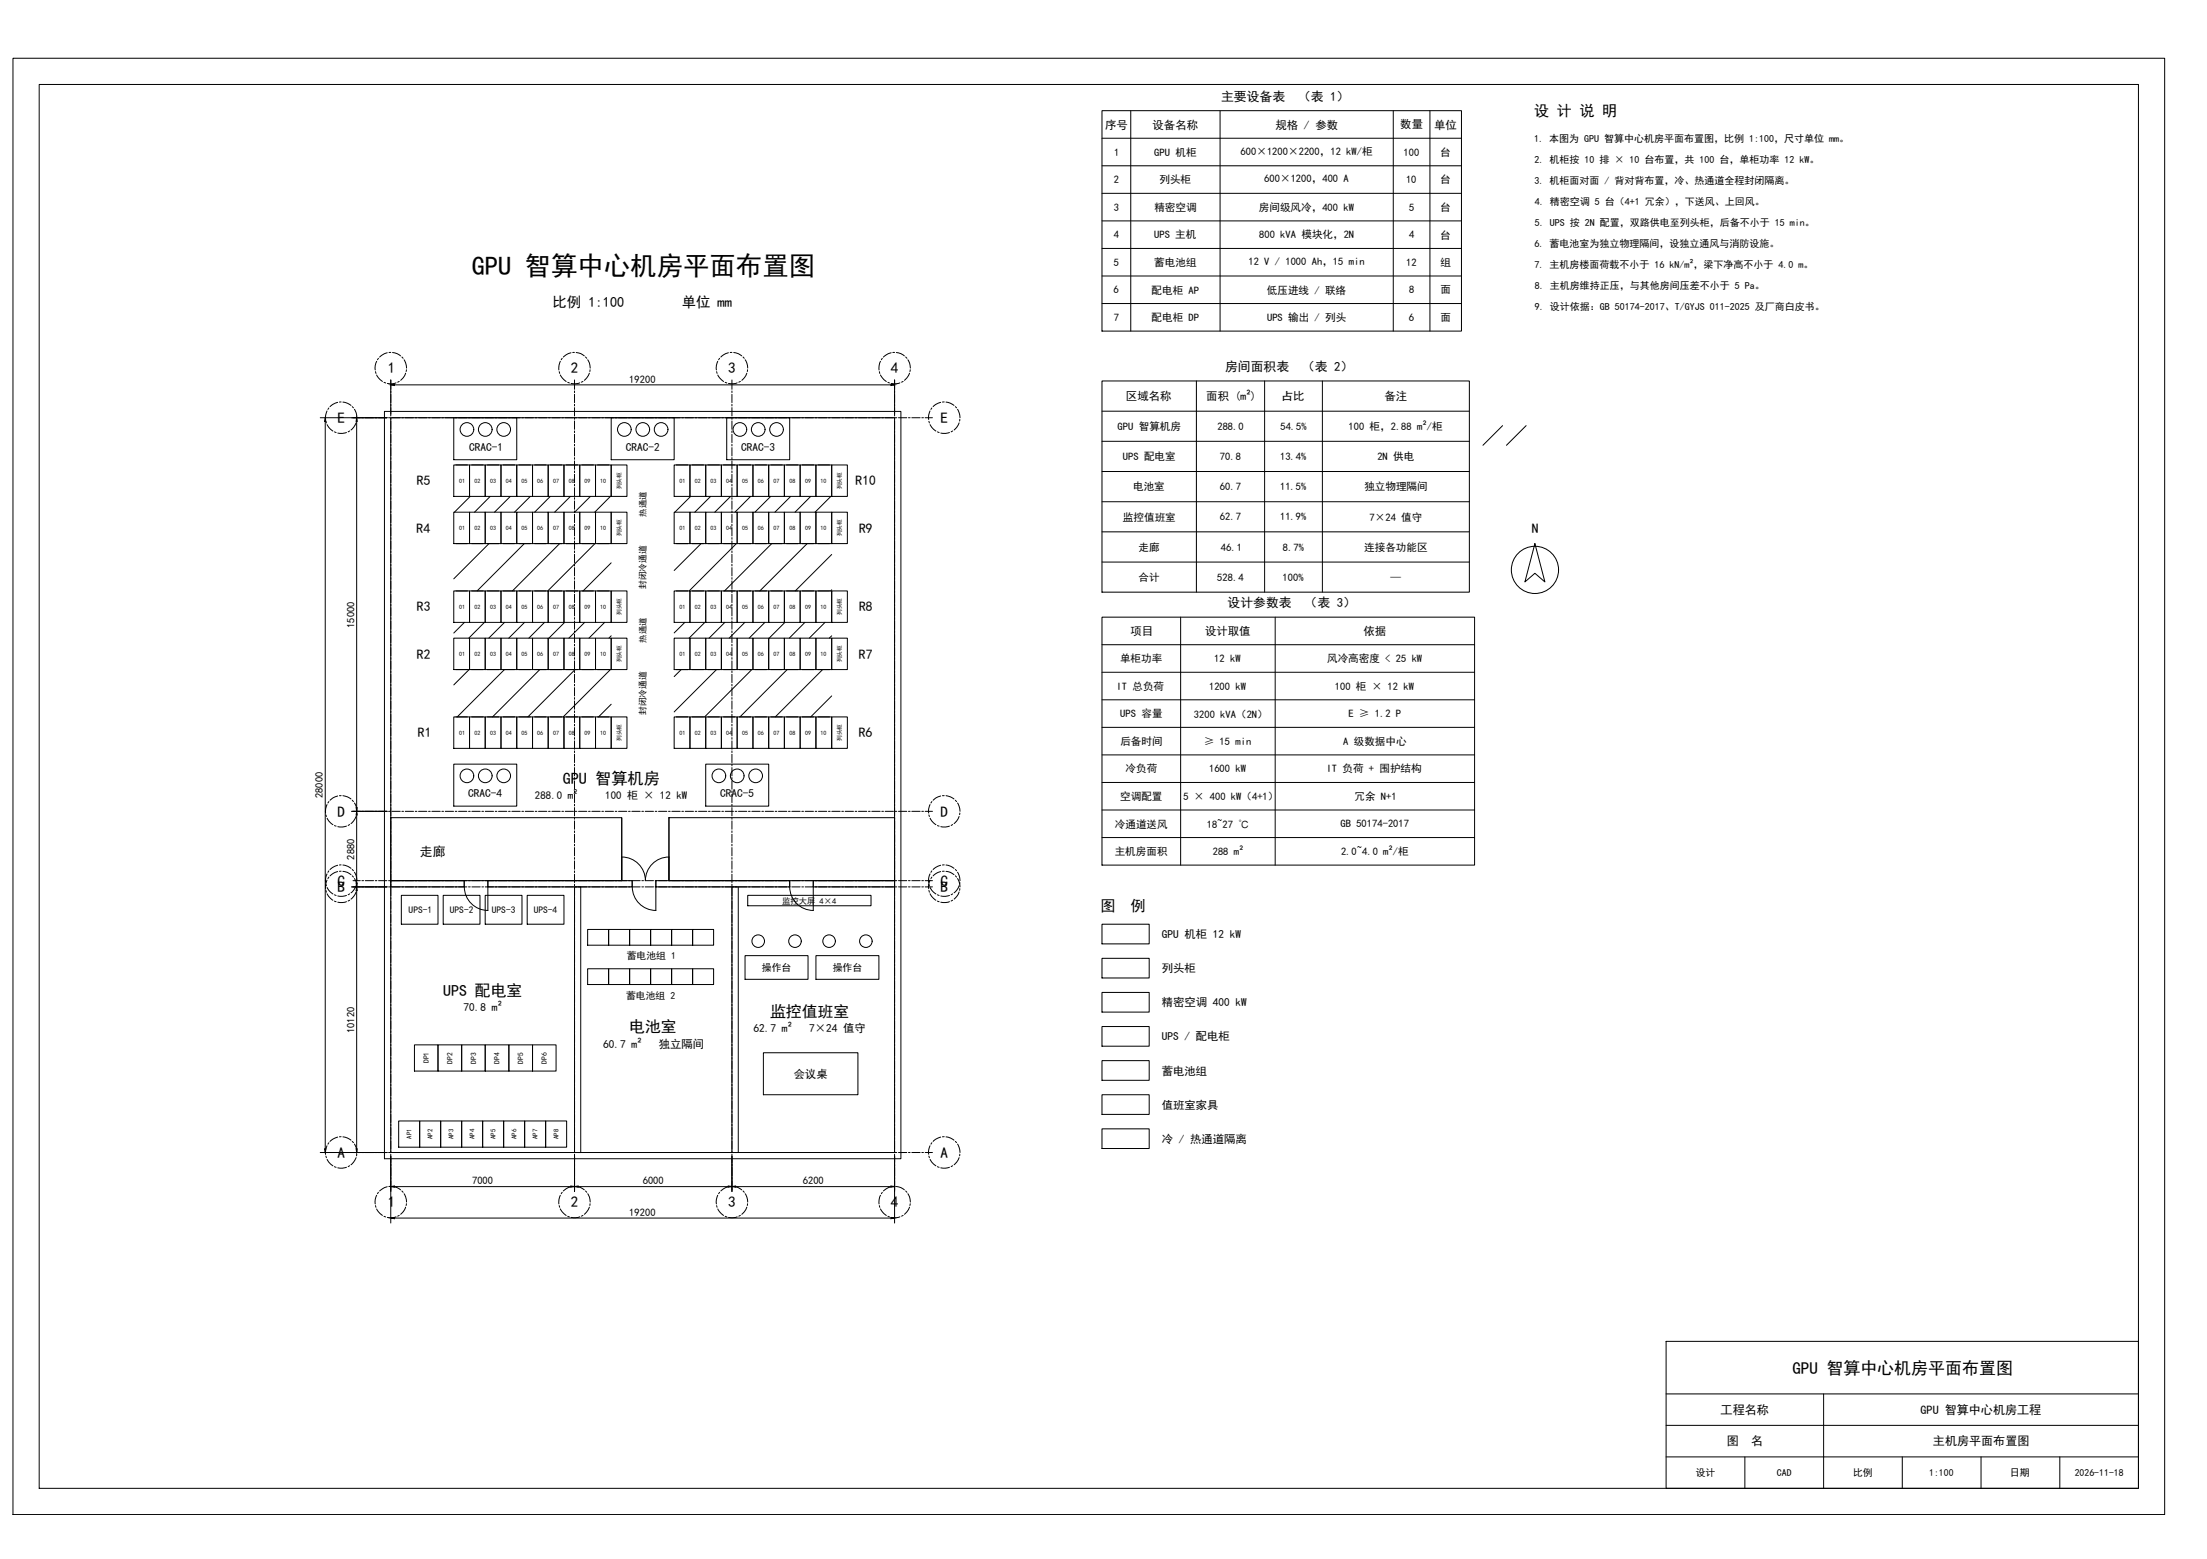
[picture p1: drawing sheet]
<svg xmlns="http://www.w3.org/2000/svg" width="841mm" height="594mm" viewBox="0 0 841 594" stroke-linecap="round" stroke-linejoin="round" font-family="sans-serif">
<defs><g id="words">
<text font-size="10.1" x="179.8" y="104.8">GPU 智算中心机房平面布置图</text>
<text font-size="6.5" x="683" y="523.5">GPU 智算中心机房平面布置图</text>
<text font-size="6.2" x="214.4" y="298.9">GPU 智算机房</text>
<g font-size="6">
<text x="168.9" y="379.4">UPS 配电室</text>
<text x="293.4" y="387.4">监控值班室</text>
<text x="239.8" y="393.3">电池室</text>
</g>
<g font-size="5.8">
<text x="584.7" y="44.2">设 计 说 明</text>
<text x="147.8" y="142.3">1</text>
<text x="217.5" y="142.3">2</text>
<text x="277.5" y="142.3">3</text>
<text x="339.5" y="142.3">4</text>
<text x="128.6" y="161.2">E</text>
<text x="358.3" y="161.2">E</text>
<text x="128.6" y="311.2">D</text>
<text x="358.4" y="311.2">D</text>
<text x="128.6" y="340">B</text>
<text x="128.6" y="337.6">C</text>
<text x="358.4" y="340">B</text>
<text x="358.4" y="337.6">C</text>
<text x="419.3" y="347.2">图</text>
<text x="430.8" y="347.2">例</text>
<text x="128.6" y="441.2">A</text>
<text x="358.4" y="441.2">A</text>
<text x="147.8" y="460.1">1</text>
<text x="217.5" y="460.1">2</text>
<text x="277.5" y="460.1">3</text>
<text x="339.5" y="460.1">4</text>
</g>
<g font-size="5.5">
<text x="210.6" y="117.2">比例 1:100</text>
<text x="259.8" y="117.2">单位 mm</text>
</g>
<g font-size="5.2">
<text x="158.9" y="185">R5</text>
<text x="326" y="185">R10</text>
<text x="158.8" y="203">R4</text>
<text x="327.3" y="203">R9</text>
<text x="583.7" y="203.2">N</text>
<text x="158.9" y="233">R3</text>
<text x="327.3" y="233">R8</text>
<text x="158.9" y="251">R2</text>
<text x="327.3" y="251">R7</text>
<text x="159.2" y="281">R1</text>
<text x="327.3" y="281">R6</text>
</g>
<g font-size="4.9">
<text x="465.3" y="38.3">主要设备表</text>
<text x="494.7" y="38.3">（表 1）</text>
<text x="466.8" y="141.3">房间面积表</text>
<text x="496.2" y="141.3">（表 2）</text>
<text x="467.8" y="231.3">设计参数表</text>
<text x="497.2" y="231.3">（表 3）</text>
<text x="160" y="326.3">走廊</text>
</g>
<g font-size="4.6">
<text x="655.7" y="538.8">工程名称</text>
<text x="731.9" y="538.8">GPU 智算中心机房工程</text>
<text x="658.1" y="550.8">图</text>
<text x="667.3" y="550.8">名</text>
<text x="736.6" y="550.8">主机房平面布置图</text>
</g>
<g font-size="4.3">
<text x="421.1" y="49">序号</text>
<text x="439.2" y="49">设备名称</text>
<text x="486" y="49">规格 / 参数</text>
<text x="533.6" y="49">数量</text>
<text x="546.5" y="49">单位</text>
<text x="429.1" y="152.5">区域名称</text>
<text x="459.7" y="152.4">面积 (m²)</text>
<text x="488.4" y="152.5">占比</text>
<text x="527.6" y="152.5">备注</text>
<text x="178.8" y="171.9">CRAC-1</text>
<text x="238.5" y="171.9">CRAC-2</text>
<text x="282.5" y="171.9">CRAC-3</text>
<text x="430.8" y="241.9">项目</text>
<text x="459.2" y="241.9">设计取值</text>
<text x="519.6" y="241.9">依据</text>
<text x="178.4" y="303.9">CRAC-4</text>
<text x="274.5" y="303.9">CRAC-5</text>
<text x="442.8" y="357.5">GPU 机柜 12 kW</text>
<text x="442.7" y="370.4">列头柜</text>
<text x="442.8" y="383.5">精密空调 400 kW</text>
<text x="176.6" y="385.2">70.8 m²</text>
<text x="287.1" y="393.2">62.7 m²</text>
<text x="308.3" y="393.2">7×24 值守</text>
<text x="229.8" y="399.2">60.7 m²</text>
<text x="251" y="399.2">独立隔间</text>
<text x="442.8" y="396.5">UPS / 配电柜</text>
<text x="302.5" y="410.7">会议桌</text>
<text x="442.8" y="409.5">蓄电池组</text>
<text x="442.8" y="422.5">值班室家具</text>
<text x="442.8" y="435.5">冷 / 热通道隔离</text>
</g>
<g font-size="4.2">
<text x="203.9" y="304.5">288.0 m²</text>
<text x="230.6" y="304.5">100 柜 × 12 kW</text>
</g>
<g font-size="4">
<text x="424.6" y="59.3">1</text>
<text x="439.9" y="59.4">GPU 机柜</text>
<text x="472.8" y="59.2">600×1200×2200，12 kW/柜</text>
<text x="534.8" y="59.3">100</text>
<text x="548.8" y="59.4">台</text>
<text x="424.5" y="69.8">2</text>
<text x="441.9" y="69.8">列头柜</text>
<text x="481.8" y="69.5">600×1200，400 A</text>
<text x="535.8" y="69.8">10</text>
<text x="548.8" y="69.9">台</text>
<text x="424.4" y="80.3">3</text>
<text x="439.9" y="80.4">精密空调</text>
<text x="479.7" y="80.3">房间级风冷，400 kW</text>
<text x="537" y="80.3">5</text>
<text x="548.8" y="80.4">台</text>
<text x="424.4" y="90.8">4</text>
<text x="439.8" y="90.9">UPS 主机</text>
<text x="479.8" y="90.8">800 kVA 模块化，2N</text>
<text x="536.9" y="90.8">4</text>
<text x="548.8" y="90.9">台</text>
<text x="424.5" y="101.3">5</text>
<text x="439.9" y="101.4">蓄电池组</text>
<text x="475.7" y="101.1">12 V / 1000 Ah，15 min</text>
<text x="535.8" y="101.3">12</text>
<text x="548.9" y="101.4">组</text>
<text x="424.4" y="111.8">6</text>
<text x="438.9" y="111.9">配电柜 AP</text>
<text x="482.8" y="111.9">低压进线 / 联络</text>
<text x="536.9" y="111.8">8</text>
<text x="548.9" y="111.8">面</text>
<text x="424.4" y="122.3">7</text>
<text x="438.9" y="122.4">配电柜 DP</text>
<text x="482.8" y="122.4">UPS 输出 / 列头</text>
<text x="536.9" y="122.3">6</text>
<text x="548.9" y="122.3">面</text>
<text x="239.8" y="145.8">19200</text>
<text x="425.9" y="163.8">GPU 智算机房</text>
<text x="463.9" y="163.8">288.0</text>
<text x="487.9" y="163.8">54.5%</text>
<text x="513.9" y="163.7">100 柜，2.88 m²/柜</text>
<text x="427.9" y="175.4">UPS 配电室</text>
<text x="464.9" y="175.3">70.8</text>
<text x="487.8" y="175.3">13.4%</text>
<text x="524.9" y="175.4">2N 供电</text>
<text x="431.8" y="186.9">电池室</text>
<text x="464.9" y="186.8">60.7</text>
<text x="487.8" y="186.8">11.5%</text>
<text x="519.9" y="186.9">独立物理隔间</text>
<text x="427.9" y="198.4">监控值班室</text>
<text x="464.9" y="198.3">62.7</text>
<text x="487.8" y="198.3">11.9%</text>
<text x="521.9" y="198.4">7×24 值守</text>
<text x="433.9" y="209.9">走廊</text>
<text x="465.3" y="209.8">46.1</text>
<text x="488.9" y="209.8">8.7%</text>
<text x="519.9" y="209.9">连接各功能区</text>
<text x="433.9" y="221.4">合计</text>
<text x="463.9" y="221.3">528.4</text>
<text x="488.8" y="221.3">100%</text>
<text x="529.9" y="221.3">—</text>
<text x="135" y="239.3" transform="rotate(-90 135 239.3)">15000</text>
<text x="426.8" y="252.4">单柜功率</text>
<text x="462.7" y="252.3">12 kW</text>
<text x="505.7" y="252.4">风冷高密度 &lt; 25 kW</text>
<text x="425.5" y="262.9">IT 总负荷</text>
<text x="460.7" y="262.8">1200 kW</text>
<text x="508.7" y="262.9">100 柜 × 12 kW</text>
<text x="426.9" y="273.4">UPS 容量</text>
<text x="454.9" y="273.4">3200 kVA（2N）</text>
<text x="513.8" y="273.4">E ≥ 1.2 P</text>
<text x="427" y="283.9">后备时间</text>
<text x="458.7" y="283.9">≥ 15 min</text>
<text x="511.9" y="283.9">A 级数据中心</text>
<text x="428.9" y="294.4">冷负荷</text>
<text x="460.7" y="294.3">1600 kW</text>
<text x="505.5" y="294.4">IT 负荷 + 围护结构</text>
<text x="123" y="304.2" transform="rotate(-90 123 304.2)">28000</text>
<text x="426.9" y="304.9">空调配置</text>
<text x="451" y="304.9">5 × 400 kW（4+1）</text>
<text x="516.2" y="304.9">冗余 N+1</text>
<text x="424.8" y="315.4">冷通道送风</text>
<text x="459.9" y="315.5">18~27 ℃</text>
<text x="510.8" y="315.3">GB 50174-2017</text>
<text x="135" y="327.5" transform="rotate(-90 135 327.5)">2880</text>
<text x="424.8" y="325.9">主机房面积</text>
<text x="462.1" y="325.8">288 m²</text>
<text x="511" y="325.9">2.0~4.0 m²/柜</text>
<text x="135" y="393.7" transform="rotate(-90 135 393.7)">10120</text>
<text x="179.9" y="451.3">7000</text>
<text x="244.9" y="451.3">6000</text>
<text x="305.9" y="451.3">6200</text>
<text x="239.8" y="463.3">19200</text>
</g>
<g font-size="3.8">
<text x="584.6" y="53.9">1. 本图为 GPU 智算中心机房平面布置图，比例 1:100，尺寸单位 mm。</text>
<text x="584.8" y="61.9">2. 机柜按 10 排 × 10 台布置，共 100 台，单柜功率 12 kW。</text>
<text x="584.8" y="69.9">3. 机柜面对面 / 背对背布置，冷、热通道全程封闭隔离。</text>
<text x="584.9" y="77.9">4. 精密空调 5 台（4+1 冗余），下送风、上回风。</text>
<text x="584.9" y="86">5. UPS 按 2N 配置，双路供电至列头柜，后备不小于 15 min。</text>
<text x="584.8" y="94">6. 蓄电池室为独立物理隔间，设独立通风与消防设施。</text>
<text x="584.7" y="102">7. 主机房楼面荷载不小于 16 kN/m²，梁下净高不小于 4.0 m。</text>
<text x="584.8" y="110">8. 主机房维持正压，与其他房间压差不小于 5 Pa。</text>
<text x="584.9" y="118">9. 设计依据：GB 50174-2017、T/GYJS 011-2025 及厂商白皮书。</text>
</g>
<g font-size="3.7">
<text x="238.9" y="365.5">蓄电池组 1</text>
<text x="290.4" y="370">操作台</text>
<text x="317.4" y="370">操作台</text>
<text x="238.6" y="380.5">蓄电池组 2</text>
<text x="646.2" y="562.5">设计</text>
<text x="677.1" y="562.5">CAD</text>
<text x="706.1" y="562.5">比例</text>
<text x="735.1" y="562.5">1:100</text>
<text x="765.9" y="562.5">日期</text>
<text x="790.6" y="562.5">2026-11-18</text>
</g>
<g font-size="3.6">
<text x="155.7" y="347.9">UPS-1</text>
<text x="171.4" y="347.9">UPS-2</text>
<text x="187.4" y="347.9">UPS-3</text>
<text x="203.4" y="347.9">UPS-4</text>
</g>
<g font-size="3.3">
<text x="246.1" y="224.4" transform="rotate(-90 246.1 224.4)">封闭冷通道</text>
<text x="246.1" y="272.4" transform="rotate(-90 246.1 272.4)">封闭冷通道</text>
</g>
<g font-size="3.2">
<text x="246.1" y="196.9" transform="rotate(-90 246.1 196.9)">热通道</text>
<text x="246.1" y="244.9" transform="rotate(-90 246.1 244.9)">热通道</text>
<text x="298.1" y="344.3">监控大屏 4×4</text>
</g>
<g font-size="2.9">
<text x="163.4" y="405.1" transform="rotate(-90 163.4 405.1)">DP1</text>
<text x="172.4" y="405.3" transform="rotate(-90 172.4 405.3)">DP2</text>
<text x="181.4" y="405.3" transform="rotate(-90 181.4 405.3)">DP3</text>
<text x="190.4" y="405.4" transform="rotate(-90 190.4 405.4)">DP4</text>
<text x="199.4" y="405.3" transform="rotate(-90 199.4 405.3)">DP5</text>
<text x="208.4" y="405.4" transform="rotate(-90 208.4 405.4)">DP6</text>
</g>
<g font-size="2.6">
<text x="156.8" y="433.8" transform="rotate(-90 156.8 433.8)">AP1</text>
<text x="164.8" y="434.1" transform="rotate(-90 164.8 434.1)">AP2</text>
<text x="172.8" y="434.1" transform="rotate(-90 172.8 434.1)">AP3</text>
<text x="180.8" y="434.1" transform="rotate(-90 180.8 434.1)">AP4</text>
<text x="188.8" y="434.1" transform="rotate(-90 188.8 434.1)">AP5</text>
<text x="196.8" y="434.1" transform="rotate(-90 196.8 434.1)">AP6</text>
<text x="204.8" y="434.1" transform="rotate(-90 204.8 434.1)">AP7</text>
<text x="212.8" y="434.1" transform="rotate(-90 212.8 434.1)">AP8</text>
</g>
<g font-size="2.3">
<text x="174.9" y="184">01</text>
<text x="180.8" y="184">02</text>
<text x="186.8" y="184">03</text>
<text x="192.8" y="184">04</text>
<text x="198.8" y="184">05</text>
<text x="204.8" y="184">06</text>
<text x="210.8" y="184">07</text>
<text x="216.8" y="184">08</text>
<text x="222.8" y="184">09</text>
<text x="228.7" y="184">10</text>
<text x="259" y="184">01</text>
<text x="264.8" y="184">02</text>
<text x="270.8" y="184">03</text>
<text x="276.8" y="184">04</text>
<text x="282.8" y="184">05</text>
<text x="288.7" y="184">06</text>
<text x="294.8" y="184">07</text>
<text x="300.8" y="184">08</text>
<text x="306.8" y="184">09</text>
<text x="312.7" y="184">10</text>
<text x="174.9" y="202">01</text>
<text x="180.8" y="202">02</text>
<text x="186.8" y="202">03</text>
<text x="192.8" y="202">04</text>
<text x="198.8" y="202">05</text>
<text x="204.8" y="202">06</text>
<text x="210.8" y="202">07</text>
<text x="216.8" y="202">08</text>
<text x="222.8" y="202">09</text>
<text x="228.7" y="202">10</text>
<text x="259" y="202">01</text>
<text x="264.8" y="202">02</text>
<text x="270.8" y="202">03</text>
<text x="276.8" y="202">04</text>
<text x="282.8" y="202">05</text>
<text x="288.7" y="202">06</text>
<text x="294.8" y="202">07</text>
<text x="300.8" y="202">08</text>
<text x="306.8" y="202">09</text>
<text x="312.7" y="202">10</text>
<text x="174.9" y="232">01</text>
<text x="180.8" y="232">02</text>
<text x="186.8" y="232">03</text>
<text x="192.8" y="232">04</text>
<text x="198.8" y="232">05</text>
<text x="204.8" y="232">06</text>
<text x="210.8" y="232">07</text>
<text x="216.8" y="232">08</text>
<text x="222.8" y="232">09</text>
<text x="228.7" y="232">10</text>
<text x="259" y="232">01</text>
<text x="264.8" y="232">02</text>
<text x="270.8" y="232">03</text>
<text x="276.8" y="232">04</text>
<text x="282.8" y="232">05</text>
<text x="288.7" y="232">06</text>
<text x="294.8" y="232">07</text>
<text x="300.8" y="232">08</text>
<text x="306.8" y="232">09</text>
<text x="312.7" y="232">10</text>
<text x="174.9" y="250">01</text>
<text x="180.8" y="250">02</text>
<text x="186.8" y="250">03</text>
<text x="192.8" y="250">04</text>
<text x="198.8" y="250">05</text>
<text x="204.8" y="250">06</text>
<text x="210.8" y="250">07</text>
<text x="216.8" y="250">08</text>
<text x="222.8" y="250">09</text>
<text x="228.7" y="250">10</text>
<text x="259" y="250">01</text>
<text x="264.8" y="250">02</text>
<text x="270.8" y="250">03</text>
<text x="276.8" y="250">04</text>
<text x="282.8" y="250">05</text>
<text x="288.7" y="250">06</text>
<text x="294.8" y="250">07</text>
<text x="300.8" y="250">08</text>
<text x="306.8" y="250">09</text>
<text x="312.7" y="250">10</text>
<text x="174.9" y="280">01</text>
<text x="180.8" y="280">02</text>
<text x="186.8" y="280">03</text>
<text x="192.8" y="280">04</text>
<text x="198.8" y="280">05</text>
<text x="204.8" y="280">06</text>
<text x="210.8" y="280">07</text>
<text x="216.8" y="280">08</text>
<text x="222.8" y="280">09</text>
<text x="228.7" y="280">10</text>
<text x="259" y="280">01</text>
<text x="264.8" y="280">02</text>
<text x="270.8" y="280">03</text>
<text x="276.8" y="280">04</text>
<text x="282.8" y="280">05</text>
<text x="288.7" y="280">06</text>
<text x="294.8" y="280">07</text>
<text x="300.8" y="280">08</text>
<text x="306.8" y="280">09</text>
<text x="312.7" y="280">10</text>
</g>
<g font-size="2.2">
<text x="236.7" y="186.4" transform="rotate(-90 236.7 186.4)">列头柜</text>
<text x="320.7" y="186.4" transform="rotate(-90 320.7 186.4)">列头柜</text>
<text x="236.7" y="204.4" transform="rotate(-90 236.7 204.4)">列头柜</text>
<text x="320.7" y="204.4" transform="rotate(-90 320.7 204.4)">列头柜</text>
<text x="236.7" y="234.4" transform="rotate(-90 236.7 234.4)">列头柜</text>
<text x="320.7" y="234.4" transform="rotate(-90 320.7 234.4)">列头柜</text>
<text x="236.7" y="252.4" transform="rotate(-90 236.7 252.4)">列头柜</text>
<text x="320.7" y="252.4" transform="rotate(-90 320.7 252.4)">列头柜</text>
<text x="236.7" y="282.4" transform="rotate(-90 236.7 282.4)">列头柜</text>
<text x="320.7" y="282.4" transform="rotate(-90 320.7 282.4)">列头柜</text>
</g>
</g></defs>
<!-- layer: VIEWPORTS -->
<path d="M4.9 22.2h820v554.9h-820z" fill="none" stroke="#000" stroke-width=".38"/>
<!-- layer: A-WALL -->
<path d="M146.5 156.8h196.8v284.8h-196.8zM148.9 159.2h192v280h-192z" fill="none" stroke="#000" stroke-width=".38"/>
<!-- layer: A-WALL-IN -->
<g fill="none" stroke="#000" stroke-width=".38">
<path d="M148.9 311.6h88v24h-88zM236.9 311.6v24M254.9 311.6h86v24h-86zM254.9 311.6v24M148.9 335.6h28v2.4h-28zM176.9 335.6v2.4M185.9 335.6h55v2.4h-55zM185.9 335.6v2.4M218.9 338h2.4v101.2h-2.4zM240.9 335.6v2.4M249.9 335.6h51v2.4h-51zM249.9 335.6v2.4"/>
<path d="M278.9 338h2.4v101.2h-2.4zM300.9 335.6v2.4M309.9 335.6h31v2.4h-31zM309.9 335.6v2.4"/>
</g>
<!-- layer: A-DOOR -->
<path d="M176.9 337.9a9 9 0 0 0 9 9M185.9 338v9M236.9 335.6v-9a9 9 0 0 1 9 9 9 9 0 0 1 9-9v9M240.9 337.9a9 9 0 0 0 9 9M249.9 338v9M300.9 337.9a9 9 0 0 0 9 9v-8.9" fill="none" stroke="#000" stroke-width=".38"/>
<!-- layer: A-AXIS -->
<g fill="none" stroke="#000" stroke-width=".38">
<path d="M143.5 137.7l-.5 1.6v1.7M144.2 136.5l-.4 .6M147.6 134.4l-1.1 .4-1.8 1.3M148.9 134.3h-.7M149.6 134.3l1.7 .5 1.3 .8M153.1 136l.5 .5M154 137.1l.6 1.2 .3 2M213.5 137.7l-.5 1.6v1.7M214.2 136.5l-.3 .6M217.6 134.4l-1.1 .4-1.8 1.3M218.9 134.3h-.6M219.6 134.3a5 5 0 0 1 3.1 1.3"/>
<path d="M223.1 136l.5 .5M224 137.1l.6 1.2 .3 2M273.5 137.7l-.5 1.6v1.7M274.2 136.5l-.4 .6M277.6 134.4l-2 .9-.9 .8M278.9 134.3h-.7M279.6 134.3l1.7 .5 1.3 .8M283.2 136l.4 .5M284 137.1l.6 1.2 .3 2M335.5 137.7l-.5 1.6v1.7M336.2 136.5l-.3 .6M339.6 134.4l-1.1 .4-1.8 1.3"/>
<path d="M340.9 134.3h-.7M341.6 134.3l1.7 .5 1.3 .8M345.1 136l.5 .5M346 137.1l.6 1.2 .3 2M124.6 156.6l-.5 1.6v1.7M125.3 155.5l-.3 .5M128.7 153.3l-2 .8-.9 .9M130 153.2h-.6M130.7 153.2l1.7 .5 1.4 .8M134.2 155l.5 .4M134.5 159.2h2.8M135.1 156l.6 1.2 .3 2"/>
<path d="M136 159.8l-.1 .7M137.9 159.2h.6M139.2 159.2h3.2M143 159.2h.6M143.1 141.6l.2 .7M143.5 142.9l.7 1 1.5 1.4M144.3 159.2h3.1M146.3 145.7l.7 .2M148.1 159.2h.6M148.9 144.8v3.6M148.9 149v.6M148.9 150.3v3.1"/>
<path d="M148.9 154.1v.6M148.9 155.3v3.2M148.9 159.1v.7M149.3 159.2h3.2M150.9 145.9l-1.5 .3-1.8-.1M152.1 145.3l-.6 .3M153.1 159.2h.7M154.4 159.2h3.2M154.6 142.2l-.9 1.7-1 1M154.9 140.9l-.1 .7M158.2 159.2h.7M159.5 159.2h3.2"/>
<path d="M163.3 159.2h.6M164.6 159.2h3.2M168.4 159.2h.6M169.7 159.2h3.1M173.5 159.2h.6M174.7 159.2h3.2M178.5 159.2h.7M179.8 159.2h3.2M183.6 159.2h.7M184.9 159.2h3.2M188.7 159.2h.6M190 159.2h3.2"/>
<path d="M193.8 159.2h.6M195.1 159.2h3.1M198.9 159.2h.6M200.1 159.2h3.2M203.9 159.2h.7M205.2 159.2h3.2M209 159.2h.7M210.3 159.2h3.2M213.1 141.6l.2 .7M213.5 142.9l.7 1 1.6 1.4M214.1 159.2h.6M215.4 159.2h3.2"/>
<path d="M216.4 145.7l.6 .2M218.9 144.8v3.6M218.9 149v.6M218.9 150.3v3.1M218.9 154.1v.6M218.9 155.3v3.2M218.9 159.1v.7M219.2 159.2h.6M220.5 159.2h3.1M220.9 145.9l-1.5 .3-1.8-.1M222.2 145.3l-.6 .3M224.3 159.2h.6"/>
<path d="M224.6 142.2l-1 1.7-.9 1M224.9 140.9l-.1 .7M225.5 159.2h3.2M229.3 159.2h.7M230.6 159.2h3.2M234.4 159.2h.7M235.7 159.2h3.2M239.5 159.2h.6M240.8 159.2h3.2M244.6 159.2h.6M245.9 159.2h3.1M249.7 159.2h.6"/>
<path d="M250.9 159.2h3.2M254.7 159.2h.7M256 159.2h3.2M259.8 159.2h.7M261.1 159.2h3.2M264.9 159.2h.6M266.2 159.2h3.2M270 159.2h.6M271.3 159.2h3.1M273.1 141.6l.1 .7M273.5 142.9l.7 1 1.5 1.4M275.1 159.2h.6"/>
<path d="M276.3 145.7l.7 .2M276.3 159.2h3.2M278.9 144.8v3.6M278.9 149v.6M278.9 150.3v3.1M278.9 154.1v.6M278.9 155.3v3.2M278.9 159.1v.7M280.1 159.2h.7M280.9 145.9l-1.5 .3-1.8-.1M281.4 159.2h3.2M282.1 145.3l-.6 .3"/>
<path d="M284.6 142.2l-.9 1.7-1 1M284.8 140.9v.7M285.2 159.2h.7M286.5 159.2h3.2M290.3 159.2h.6M291.6 159.2h3.2M295.4 159.2h.6M296.7 159.2h3.1M300.5 159.2h.6M301.7 159.2h3.2M305.5 159.2h.7M306.8 159.2h3.2"/>
<path d="M310.6 159.2h.7M311.9 159.2h3.2M315.7 159.2h.6M317 159.2h3.2M320.8 159.2h.6M322.1 159.2h3.1M325.9 159.2h.6M327.1 159.2h3.2M330.9 159.2h.7M332.2 159.2h3.2M335.1 141.6l.2 .7M335.5 142.9l1.3 1.8 1 .6"/>
<path d="M336 159.2h.7M337.3 159.2h3.2M338.4 145.7l.5 .2M340.9 144.8v3.6M340.9 149v.6M340.9 150.3v3.1M340.9 154.1v.6M340.9 155.3v3.2M340.9 159.1v.7M341.1 159.2h.6M342.4 159.2h3.2M342.9 145.9l-1.5 .3-1.8-.1"/>
<path d="M344.2 145.3l-.6 .3M346.2 159.2h.6M346.6 142.2l-1 1.7-.9 1M346.9 140.9l-.2 .7M347.5 159.2h3.1M351.3 159.2h.6M352.5 159.2h2.8M354.4 156.6l-.5 1.6v1.7M355.1 155.5l-.4 .5M358.5 153.3l-2 .8-.9 .9M359.8 153.2h-.7M360.5 153.2l1.7 .5 1.3 .8"/>
<path d="M364.1 155l.4 .4M364.9 156l.6 1.2 .3 2M365.7 159.8v.7M124.2 160.5l.2 .7M124.7 161.8l.6 1.1 1.6 1.4M127.5 164.6l.6 .2M132 164.8l-1.5 .4-1.8-.2M133.3 164.2l-.6 .4M135.7 161.1l-1 1.8-.9 .9M148.9 160.4v3.2M148.9 164.2v.7M148.9 165.5v3.2"/>
<path d="M148.9 169.3v.6M148.9 170.6v3.2M148.9 174.4v.6M148.9 175.7v3.1M148.9 179.5v.6M218.9 160.4v3.2M218.9 164.2v.7M218.9 165.5v3.2M218.9 169.3v.6M218.9 170.6v3.2M218.9 174.4v.6M218.9 175.7v3.1"/>
<path d="M218.9 179.5v.6M278.9 160.4v3.2M278.9 164.2v.7M278.9 165.5v3.2M278.9 169.3v.6M278.9 170.6v3.2M278.9 174.4v.6M278.9 175.7v3.1M278.9 179.5v.6M340.9 160.4v3.2M340.9 164.2v.7M340.9 165.5v3.2"/>
<path d="M340.9 169.3v.6M340.9 170.6v3.2M340.9 174.4v.6M340.9 175.7v3.1M340.9 179.5v.6M354 160.5l.1 .7M354.4 161.8l.7 1.1 1.5 1.4M357.2 164.6l.7 .2M361.8 164.8l-1.5 .4-1.8-.2M363 164.2l-.6 .4M365.5 161.1l-.9 1.8-1 .9M148.9 180.7v3.2"/>
<path d="M148.9 184.5v.7M148.9 185.8v3.2M148.9 189.6v.7M148.9 190.9v3.2M148.9 194.7v.6M148.9 196v3.2M148.9 199.8v.6M218.9 180.7v3.2M218.9 184.5v.7M218.9 185.8v3.2M218.9 189.6v.7M218.9 190.9v3.2"/>
<path d="M218.9 194.7v.6M218.9 196v3.2M218.9 199.8v.6M278.9 180.7v3.2M278.9 184.5v.7M278.9 185.8v3.2M278.9 189.6v.7M278.9 190.9v3.2M278.9 194.7v.6M278.9 196v3.2M278.9 199.8v.6M340.9 180.7v3.2"/>
<path d="M340.9 184.5v.7M340.9 185.8v3.2M340.9 189.6v.7M340.9 190.9v3.2M340.9 194.7v.6M340.9 196v3.2M340.9 199.8v.6M148.9 201.1v3.1M148.9 204.9v.6M148.9 206.1v3.2M148.9 209.9v.7M148.9 211.2v3.2"/>
<path d="M148.9 215v.7M148.9 216.3v3.2M218.9 201.1v3.1M218.9 204.9v.6M218.9 206.1v3.2M218.9 209.9v.7M218.9 211.2v3.2M218.9 215v.7M218.9 216.3v3.2M278.9 201.1v3.1M278.9 204.9v.6M278.9 206.1v3.2"/>
<path d="M278.9 209.9v.7M278.9 211.2v3.2M278.9 215v.7M278.9 216.3v3.2M340.9 201.1v3.1M340.9 204.9v.6M340.9 206.1v3.2M340.9 209.9v.7M340.9 211.2v3.2M340.9 215v.7M340.9 216.3v3.2M148.9 220.1v.6"/>
<path d="M148.9 221.4v3.2M148.9 225.2v.6M148.9 226.5v3.1M148.9 230.3v.6M148.9 231.5v3.2M148.9 235.3v.7M148.9 236.6v3.2M218.9 220.1v.6M218.9 221.4v3.2M218.9 225.2v.6M218.9 226.5v3.1M218.9 230.3v.6"/>
<path d="M218.9 231.5v3.2M218.9 235.3v.7M218.9 236.6v3.2M278.9 220.1v.6M278.9 221.4v3.2M278.9 225.2v.6M278.9 226.5v3.1M278.9 230.3v.6M278.9 231.5v3.2M278.9 235.3v.7M278.9 236.6v3.2M340.9 220.1v.6"/>
<path d="M340.9 221.4v3.2M340.9 225.2v.6M340.9 226.5v3.1M340.9 230.3v.6M340.9 231.5v3.2M340.9 235.3v.7M340.9 236.6v3.2M148.9 240.4v.7M148.9 241.7v3.2M148.9 245.5v.6M148.9 246.8v3.2M148.9 250.6v.6"/>
<path d="M148.9 251.9v3.1M148.9 255.7v.6M148.9 256.9v3.2M218.9 240.4v.7M218.9 241.7v3.2M218.9 245.5v.6M218.9 246.8v3.2M218.9 250.6v.6M218.9 251.9v3.1M218.9 255.7v.6M218.9 256.9v3.2M278.9 240.4v.7"/>
<path d="M278.9 241.7v3.2M278.9 245.5v.6M278.9 246.8v3.2M278.9 250.6v.6M278.9 251.9v3.1M278.9 255.7v.6M278.9 256.9v3.2M340.9 240.4v.7M340.9 241.7v3.2M340.9 245.5v.6M340.9 246.8v3.2M340.9 250.6v.6"/>
<path d="M340.9 251.9v3.1M340.9 255.7v.6M340.9 256.9v3.2M148.9 260.7v.7M148.9 262v3.2M148.9 265.8v.7M148.9 267.1v3.2M148.9 270.9v.6M148.9 272.2v3.2M148.9 276v.6M148.9 277.3v3.1M218.9 260.7v.7"/>
<path d="M218.9 262v3.2M218.9 265.8v.7M218.9 267.1v3.2M218.9 270.9v.6M218.9 272.2v3.2M218.9 276v.6M218.9 277.3v3.1M278.9 260.7v.7M278.9 262v3.2M278.9 265.8v.7M278.9 267.1v3.2M278.9 270.9v.6"/>
<path d="M278.9 272.2v3.2M278.9 276v.6M278.9 277.3v3.1M340.9 260.7v.7M340.9 262v3.2M340.9 265.8v.7M340.9 267.1v3.2M340.9 270.9v.6M340.9 272.2v3.2M340.9 276v.6M340.9 277.3v3.1M148.9 281.1v.6"/>
<path d="M148.9 282.3v3.2M148.9 286.1v.7M148.9 287.4v3.2M148.9 291.2v.7M148.9 292.5v3.2M148.9 296.3v.6M148.9 297.6v3.2M218.9 281.1v.6M218.9 282.3v3.2M218.9 286.1v.7M218.9 287.4v3.2M218.9 291.2v.7"/>
<path d="M218.9 292.5v3.2M218.9 296.3v.6M218.9 297.6v3.2M278.9 281.1v.6M278.9 282.3v3.2M278.9 286.1v.7M278.9 287.4v3.2M278.9 291.2v.7M278.9 292.5v3.2M278.9 296.3v.6M278.9 297.6v3.2M340.9 281.1v.6"/>
<path d="M340.9 282.3v3.2M340.9 286.1v.7M340.9 287.4v3.2M340.9 291.2v.7M340.9 292.5v3.2M340.9 296.3v.6M340.9 297.6v3.2M124.2 310.5l.2 .7M124.6 306.6l-.5 1.6v1.7M124.7 311.8l.6 1.1 1.6 1.4M125.3 305.4l-.3 .6M127.5 314.6l.6 .2"/>
<path d="M128.7 303.3l-2 .8-.9 .8M129.4 303.2h.6M130.7 303.2l1.7 .5 1.4 .8M132 314.8l-1.5 .3-1.8-.1M133.3 314.2l-.6 .4M134.2 304.9l.5 .5M134.5 309.2h2.8M135.1 306l.6 1.2 .3 2M135.7 311.1l-1 1.8-.9 .9M136 309.8l-.1 .6M137.9 309.2h.6M139.2 309.2h3.2"/>
<path d="M143 309.2h.6M144.3 309.2h3.1M148.1 309.2h.6M148.9 301.4v.6M148.9 302.7v3.1M148.9 306.5v.6M148.9 307.7v3.2M148.9 311.5v.7M148.9 312.8v3.2M148.9 316.6v.7M148.9 317.9v3.2M149.3 309.2h3.2"/>
<path d="M153.1 309.2h.7M154.4 309.2h3.2M158.2 309.2h.7M159.5 309.2h3.2M163.3 309.2h.6M164.6 309.2h3.2M168.4 309.2h.6M169.7 309.2h3.1M173.5 309.2h.6M174.7 309.2h3.2M178.5 309.2h.7M179.8 309.2h3.2"/>
<path d="M183.6 309.2h.7M184.9 309.2h3.2M188.7 309.2h.6M190 309.2h3.2M193.8 309.2h.6M195.1 309.2h3.1M198.9 309.2h.6M200.1 309.2h3.2M203.9 309.2h.7M205.2 309.2h3.2M209 309.2h.7M210.3 309.2h3.2"/>
<path d="M214.1 309.2h.6M215.4 309.2h3.2M218.9 301.4v.6M218.9 302.7v3.1M218.9 306.5v.6M218.9 307.7v3.2M218.9 311.5v.7M218.9 312.8v3.2M218.9 316.6v.7M218.9 317.9v3.2M219.2 309.2h.6M220.5 309.2h3.1"/>
<path d="M224.3 309.2h.6M225.5 309.2h3.2M229.3 309.2h.7M230.6 309.2h3.2M234.4 309.2h.7M235.7 309.2h3.2M239.5 309.2h.6M240.8 309.2h3.2M244.6 309.2h.6M245.9 309.2h3.1M249.7 309.2h.6M250.9 309.2h3.2"/>
<path d="M254.7 309.2h.7M256 309.2h3.2M259.8 309.2h.7M261.1 309.2h3.2M264.9 309.2h.6M266.2 309.2h3.2M270 309.2h.6M271.3 309.2h3.1M275.1 309.2h.6M276.3 309.2h3.2M278.9 301.4v.6M278.9 302.7v3.1"/>
<path d="M278.9 306.5v.6M278.9 307.7v3.2M278.9 311.5v.7M278.9 312.8v3.2M278.9 316.6v.7M278.9 317.9v3.2M280.1 309.2h.7M281.4 309.2h3.2M285.2 309.2h.7M286.5 309.2h3.2M290.3 309.2h.6M291.6 309.2h3.2"/>
<path d="M295.4 309.2h.6M296.7 309.2h3.1M300.5 309.2h.6M301.7 309.2h3.2M305.5 309.2h.7M306.8 309.2h3.2M310.6 309.2h.7M311.9 309.2h3.2M315.7 309.2h.6M317 309.2h3.2M320.8 309.2h.6M322.1 309.2h3.1"/>
<path d="M325.9 309.2h.6M327.1 309.2h3.2M330.9 309.2h.7M332.2 309.2h3.2M336 309.2h.7M337.3 309.2h3.2M340.9 301.4v.6M340.9 302.7v3.1M340.9 306.5v.6M340.9 307.7v3.2M340.9 311.5v.7M340.9 312.8v3.2"/>
<path d="M340.9 316.6v.7M340.9 317.9v3.2M341.1 309.2h.6M342.4 309.2h3.2M346.2 309.2h.6M347.5 309.2h3.1M351.3 309.2h.6M352.5 309.2h2.8M354 310.5l.1 .7M354.4 306.6l-.5 1.6v1.7M354.4 311.8l.7 1.1 1.5 1.4M355.1 305.4l-.4 .6"/>
<path d="M357.2 314.6l.7 .2M358.5 303.3l-2 .8-.9 .8M359.1 303.2h.7M360.5 303.2l1.7 .5 1.3 .8M361.8 314.8l-1.5 .3-1.8-.1M363 314.2l-.6 .4M364.1 304.9l.4 .5M364.9 306l.6 1.2 .3 2M365.5 311.1l-.9 1.8-1 .9M365.7 309.8v.6M124.2 339.3l.2 .7M124.2 336.9l.2 .7"/>
<path d="M124.6 335.4l-.5 1.6v1.7M124.6 333l-.5 1.6v1.7M124.7 338.2l.6 1.1 1.6 1.4M125.3 334.2l-.3 .6M125.3 331.9l-.3 .5M128.7 332.1l-1.1 .4-1.8 1.3M128.7 329.7l-2 .9-.9 .8M130 332h-.6M130 329.6h-.6M130.7 332a5 5 0 0 1 3.1 1.3M130.7 329.6l1.7 .5 1.4 .8M134.2 333.7l.5 .5"/>
<path d="M134.2 331.3l.5 .5M134.5 338h2.8M134.5 335.6h2.8M135.1 334.8l.6 1.2 .3 2M135.1 332.4l.6 1.2 .3 2M135.7 339.9l-1 1.7-.9 1M135.7 337.5l-1 1.8-.9 .9M136 338.6l-.1 .7M136 336.2l-.1 .7M137.9 338h.6M137.9 335.6h.6M139.2 338h3.2"/>
<path d="M139.2 335.6h3.2M143 338h.6M143 335.6h.6M144.3 338h3.1M144.3 335.6h3.1M148.1 338h.6M148.1 335.6h.6M148.9 321.7v.6M148.9 323v3.2M148.9 326.8v.6M148.9 328.1v3.1M148.9 331.9v.6"/>
<path d="M148.9 333.1v3.2M148.9 336.9v.7M148.9 338.2v3.2M149.3 338h3.2M149.3 335.6h3.2M153.1 338h.7M153.1 335.6h.7M154.4 338h3.2M154.4 335.6h3.2M158.2 338h.7M158.2 335.6h.7M159.5 338h3.2"/>
<path d="M159.5 335.6h3.2M163.3 338h.6M163.3 335.6h.6M164.6 338h3.2M164.6 335.6h3.2M168.4 338h.6M168.4 335.6h.6M169.7 338h3.1M169.7 335.6h3.1M173.5 338h.6M173.5 335.6h.6M174.7 338h3.2"/>
<path d="M174.7 335.6h3.2M178.5 338h.7M178.5 335.6h.7M179.8 338h3.2M179.8 335.6h3.2M183.6 338h.7M183.6 335.6h.7M184.9 338h3.2M184.9 335.6h3.2M188.7 338h.6M188.7 335.6h.6M190 338h3.2"/>
<path d="M190 335.6h3.2M193.8 338h.6M193.8 335.6h.6M195.1 338h3.1M195.1 335.6h3.1M198.9 338h.6M198.9 335.6h.6M200.1 338h3.2M200.1 335.6h3.2M203.9 338h.7M203.9 335.6h.7M205.2 338h3.2"/>
<path d="M205.2 335.6h3.2M209 338h.7M209 335.6h.7M210.3 338h3.2M210.3 335.6h3.2M214.1 338h.6M214.1 335.6h.6M215.4 338h3.2M215.4 335.6h3.2M218.9 321.7v.6M218.9 323v3.2M218.9 326.8v.6"/>
<path d="M218.9 328.1v3.1M218.9 331.9v.6M218.9 333.1v3.2M218.9 336.9v.7M218.9 338.2v3.2M219.2 338h.6M219.2 335.6h.6M220.5 338h3.1M220.5 335.6h3.1M224.3 338h.6M224.3 335.6h.6M225.5 338h3.2"/>
<path d="M225.5 335.6h3.2M229.3 338h.7M229.3 335.6h.7M230.6 338h3.2M230.6 335.6h3.2M234.4 338h.7M234.4 335.6h.7M235.7 338h3.2M235.7 335.6h3.2M239.5 338h.6M239.5 335.6h.6M240.8 338h3.2"/>
<path d="M240.8 335.6h3.2M244.6 338h.6M244.6 335.6h.6M245.9 338h3.1M245.9 335.6h3.1M249.7 338h.6M249.7 335.6h.6M250.9 338h3.2M250.9 335.6h3.2M254.7 338h.7M254.7 335.6h.7M256 338h3.2"/>
<path d="M256 335.6h3.2M259.8 338h.7M259.8 335.6h.7M261.1 338h3.2M261.1 335.6h3.2M264.9 338h.6M264.9 335.6h.6M266.2 338h3.2M266.2 335.6h3.2M270 338h.6M270 335.6h.6M271.3 338h3.1"/>
<path d="M271.3 335.6h3.1M275.1 338h.6M275.1 335.6h.6M276.3 338h3.2M276.3 335.6h3.2M278.9 321.7v.6M278.9 323v3.2M278.9 326.8v.6M278.9 328.1v3.1M278.9 331.9v.6M278.9 333.1v3.2M278.9 336.9v.7"/>
<path d="M278.9 338.2v3.2M280.1 338h.7M280.1 335.6h.7M281.4 338h3.2M281.4 335.6h3.2M285.2 338h.7M285.2 335.6h.7M286.5 338h3.2M286.5 335.6h3.2M290.3 338h.6M290.3 335.6h.6M291.6 338h3.2"/>
<path d="M291.6 335.6h3.2M295.4 338h.6M295.4 335.6h.6M296.7 338h3.1M296.7 335.6h3.1M300.5 338h.6M300.5 335.6h.6M301.7 338h3.2M301.7 335.6h3.2M305.5 338h.7M305.5 335.6h.7M306.8 338h3.2"/>
<path d="M306.8 335.6h3.2M310.6 338h.7M310.6 335.6h.7M311.9 338h3.2M311.9 335.6h3.2M315.7 338h.6M315.7 335.6h.6M317 338h3.2M317 335.6h3.2M320.8 338h.6M320.8 335.6h.6M322.1 338h3.1"/>
<path d="M322.1 335.6h3.1M325.9 338h.6M325.9 335.6h.6M327.1 338h3.2M327.1 335.6h3.2M330.9 338h.7M330.9 335.6h.7M332.2 338h3.2M332.2 335.6h3.2M336 338h.7M336 335.6h.7M337.3 338h3.2"/>
<path d="M337.3 335.6h3.2M340.9 321.7v.6M340.9 323v3.2M340.9 326.8v.6M340.9 328.1v3.1M340.9 331.9v.6M340.9 333.1v3.2M340.9 336.9v.7M340.9 338.2v3.2M341.1 338h.6M341.1 335.6h.6M342.4 338h3.2"/>
<path d="M342.4 335.6h3.2M346.2 338h.6M346.2 335.6h.6M347.5 338h3.1M347.5 335.6h3.1M351.3 338h.6M351.3 335.6h.6M352.5 338h2.8M352.5 335.6h2.8M354 339.3l.1 .7M354 336.9l.1 .7M354.4 335.4l-.5 1.6v1.7"/>
<path d="M354.4 333l-.5 1.6v1.7M354.4 338.2l.7 1.1 1.5 1.4M355.1 334.2l-.4 .6M355.1 331.9l-.4 .5M358.5 332.1l-2 .9-.9 .8M358.5 329.7l-2 .9-.9 .8M359.8 332h-.7M359.8 329.6h-.7M360.5 332l1.7 .5 1.3 .8M360.5 329.6l1.7 .5 1.3 .8M364.1 333.7l.4 .5M364.1 331.3l.4 .5"/>
<path d="M364.9 334.8l.6 1.2 .3 2M364.9 332.4l.6 1.2 .3 2M365.5 339.9l-.9 1.7-1 1M365.5 337.5l-.9 1.8-1 .9M365.7 338.6v.7M365.7 336.2v.7M124.7 340.6l.6 1 1.6 1.4M127.5 343.4l.6 .2M127.5 341l.6 .2M132 343.6l-1.5 .3-1.8-.1M132 341.2l-1.5 .4-1.8-.2M133.3 343l-.6 .3"/>
<path d="M133.3 340.6l-.6 .4M148.9 342v.7M148.9 343.3v3.2M148.9 347.1v.6M148.9 348.4v3.2M148.9 352.2v.6M148.9 353.5v3.1M148.9 357.3v.6M148.9 358.5v3.2M218.9 342v.7M218.9 343.3v3.2M218.9 347.1v.6"/>
<path d="M218.9 348.4v3.2M218.9 352.2v.6M218.9 353.5v3.1M218.9 357.3v.6M218.9 358.5v3.2M278.9 342v.7M278.9 343.3v3.2M278.9 347.1v.6M278.9 348.4v3.2M278.9 352.2v.6M278.9 353.5v3.1M278.9 357.3v.6"/>
<path d="M278.9 358.5v3.2M340.9 342v.7M340.9 343.3v3.2M340.9 347.1v.6M340.9 348.4v3.2M340.9 352.2v.6M340.9 353.5v3.1M340.9 357.3v.6M340.9 358.5v3.2M354.4 340.6l.7 1 1.5 1.4M357.2 343.4l.7 .2M357.2 341l.7 .2"/>
<path d="M361.8 343.6l-1.5 .3-1.8-.1M361.8 341.2l-1.5 .4-1.8-.2M363 343l-.6 .3M363 340.6l-.6 .4M148.9 362.3v.7M148.9 363.6v3.2M148.9 367.4v.7M148.9 368.7v3.2M148.9 372.5v.6M148.9 373.8v3.2M148.9 377.6v.6M148.9 378.9v3.1"/>
<path d="M218.9 362.3v.7M218.9 363.6v3.2M218.9 367.4v.7M218.9 368.7v3.2M218.9 372.5v.6M218.9 373.8v3.2M218.9 377.6v.6M218.9 378.9v3.1M278.9 362.3v.7M278.9 363.6v3.2M278.9 367.4v.7M278.9 368.7v3.2"/>
<path d="M278.9 372.5v.6M278.9 373.8v3.2M278.9 377.6v.6M278.9 378.9v3.1M340.9 362.3v.7M340.9 363.6v3.2M340.9 367.4v.7M340.9 368.7v3.2M340.9 372.5v.6M340.9 373.8v3.2M340.9 377.6v.6M340.9 378.9v3.1"/>
<path d="M148.9 382.7v.6M148.9 383.9v3.2M148.9 387.7v.7M148.9 389v3.2M148.9 392.8v.7M148.9 394.1v3.2M148.9 397.9v.6M148.9 399.2v3.2M218.9 382.7v.6M218.9 383.9v3.2M218.9 387.7v.7M218.9 389v3.2"/>
<path d="M218.9 392.8v.7M218.9 394.1v3.2M218.9 397.9v.6M218.9 399.2v3.2M278.9 382.7v.6M278.9 383.9v3.2M278.9 387.7v.7M278.9 389v3.2M278.9 392.8v.7M278.9 394.1v3.2M278.9 397.9v.6M278.9 399.2v3.2"/>
<path d="M340.9 382.7v.6M340.9 383.9v3.2M340.9 387.7v.7M340.9 389v3.2M340.9 392.8v.7M340.9 394.1v3.2M340.9 397.9v.6M340.9 399.2v3.2M148.9 403v.6M148.9 404.3v3.1M148.9 408.1v.6M148.9 409.3v3.2"/>
<path d="M148.9 413.1v.7M148.9 414.4v3.2M148.9 418.2v.7M148.9 419.5v3.2M218.9 403v.6M218.9 404.3v3.1M218.9 408.1v.6M218.9 409.3v3.2M218.9 413.1v.7M218.9 414.4v3.2M218.9 418.2v.7M218.9 419.5v3.2"/>
<path d="M278.9 403v.6M278.9 404.3v3.1M278.9 408.1v.6M278.9 409.3v3.2M278.9 413.1v.7M278.9 414.4v3.2M278.9 418.2v.7M278.9 419.5v3.2M340.9 403v.6M340.9 404.3v3.1M340.9 408.1v.6M340.9 409.3v3.2"/>
<path d="M340.9 413.1v.7M340.9 414.4v3.2M340.9 418.2v.7M340.9 419.5v3.2M124.6 436.6l-.5 1.6v1.7M125.3 435.5l-.3 .5M128.7 433.3l-2 .8-.9 .8M130 433.2h-.6M130.7 433.2l1.7 .5 1.4 .8M134.2 434.9l.5 .5M134.5 439.2h2.8M135.1 436l.6 1.2 .3 2"/>
<path d="M136 439.8l-.1 .7M137.9 439.2h.6M139.2 439.2h3.2M143 439.2h.6M144.3 439.2h3.1M148.1 439.2h.6M148.9 423.3v.6M148.9 424.6v3.2M148.9 428.4v.6M148.9 429.7v3.1M148.9 433.5v.6M148.9 434.7v3.2"/>
<path d="M148.9 438.5v.7M148.9 439.8v3.2M149.3 439.2h3.2M153.1 439.2h.7M154.4 439.2h3.2M158.2 439.2h.7M159.5 439.2h3.2M163.3 439.2h.6M164.6 439.2h3.2M168.4 439.2h.6M169.7 439.2h3.1M173.5 439.2h.6"/>
<path d="M174.7 439.2h3.2M178.5 439.2h.7M179.8 439.2h3.2M183.6 439.2h.7M184.9 439.2h3.2M188.7 439.2h.6M190 439.2h3.2M193.8 439.2h.6M195.1 439.2h3.1M198.9 439.2h.6M200.1 439.2h3.2M203.9 439.2h.7"/>
<path d="M205.2 439.2h3.2M209 439.2h.7M210.3 439.2h3.2M214.1 439.2h.6M215.4 439.2h3.2M218.9 423.3v.6M218.9 424.6v3.2M218.9 428.4v.6M218.9 429.7v3.1M218.9 433.5v.6M218.9 434.7v3.2M218.9 438.5v.7"/>
<path d="M218.9 439.8v3.2M219.2 439.2h.6M220.5 439.2h3.1M224.3 439.2h.6M225.5 439.2h3.2M229.3 439.2h.7M230.6 439.2h3.2M234.4 439.2h.7M235.7 439.2h3.2M239.5 439.2h.6M240.8 439.2h3.2M244.6 439.2h.6"/>
<path d="M245.9 439.2h3.1M249.7 439.2h.6M250.9 439.2h3.2M254.7 439.2h.7M256 439.2h3.2M259.8 439.2h.7M261.1 439.2h3.2M264.9 439.2h.6M266.2 439.2h3.2M270 439.2h.6M271.3 439.2h3.1M275.1 439.2h.6"/>
<path d="M276.3 439.2h3.2M278.9 423.3v.6M278.9 424.6v3.2M278.9 428.4v.6M278.9 429.7v3.1M278.9 433.5v.6M278.9 434.7v3.2M278.9 438.5v.7M278.9 439.8v3.2M280.1 439.2h.7M281.4 439.2h3.2M285.2 439.2h.7"/>
<path d="M286.5 439.2h3.2M290.3 439.2h.6M291.6 439.2h3.2M295.4 439.2h.6M296.7 439.2h3.1M300.5 439.2h.6M301.7 439.2h3.2M305.5 439.2h.7M306.8 439.2h3.2M310.6 439.2h.7M311.9 439.2h3.2M315.7 439.2h.6"/>
<path d="M317 439.2h3.2M320.8 439.2h.6M322.1 439.2h3.1M325.9 439.2h.6M327.1 439.2h3.2M330.9 439.2h.7M332.2 439.2h3.2M336 439.2h.7M337.3 439.2h3.2M340.9 423.3v.6M340.9 424.6v3.2M340.9 428.4v.6"/>
<path d="M340.9 429.7v3.1M340.9 433.5v.6M340.9 434.7v3.2M340.9 438.5v.7M340.9 439.8v3.2M341.1 439.2h.6M342.4 439.2h3.2M346.2 439.2h.6M347.5 439.2h3.1M351.3 439.2h.6M352.5 439.2h2.8M354.4 436.6l-.5 1.6v1.7"/>
<path d="M355.1 435.5l-.4 .5M358.5 433.3l-2 .8-.9 .8M359.8 433.2h-.7M360.5 433.2l1.7 .5 1.3 .8M364.1 434.9l.4 .5M364.9 436l.6 1.2 .3 2M365.7 439.8v.7M124.2 440.5l.2 .7M124.7 441.8l.6 1.1 1.6 1.4M127.5 444.6l.6 .2M132 444.8l-1.5 .3-1.8-.1M133.3 444.2l-.6 .4"/>
<path d="M135.7 441.1l-1 1.8-.9 .9M143.1 459.4l.2 .7M143.5 455.5l-.5 1.6v1.7M144.2 454.3l-.4 .6M147.6 452.2l-1.1 .4-1.8 1.2M148.9 452.1h-.7M148.9 443.6v.7M148.9 444.9v3.2M148.9 448.7v.6M148.9 450v3.6M149.6 452.1l1.7 .5 1.3 .8M153.1 453.8l.5 .5"/>
<path d="M154 454.9l.6 1.2 .3 2M154.9 458.7l-.1 .7M213.1 459.4l.2 .7M213.5 455.5l-.5 1.6v1.7M214.2 454.3l-.3 .6M217.6 452.2l-1.1 .4-1.8 1.2M218.9 452.1h-.6M218.9 443.6v.7M218.9 444.9v3.2M218.9 448.7v.6M218.9 450v3.6M219.6 452.1a5 5 0 0 1 3.1 1.3"/>
<path d="M223.1 453.8l.5 .5M224 454.9l.6 1.2 .3 2M224.9 458.7l-.1 .7M273.1 459.4l.1 .7M273.5 455.5l-.5 1.6v1.7M274.2 454.3l-.4 .6M277.6 452.2l-1.1 .4-1.8 1.2M278.9 452.1h-.7M278.9 443.6v.7M278.9 444.9v3.2M278.9 448.7v.6M278.9 450v3.6"/>
<path d="M279.6 452.1l1.7 .5 1.3 .8M283.2 453.8l.4 .5M284 454.9l.6 1.2 .3 2M284.8 458.7v.7M335.1 459.4l.2 .7M335.5 455.5l-.5 1.6v1.7M336.2 454.3l-.3 .6M339.6 452.2l-1.1 .4-1.8 1.2M340.9 452.1h-.7M340.9 443.6v.7M340.9 444.9v3.2M340.9 448.7v.6"/>
<path d="M340.9 450v3.6M341.6 452.1l1.7 .5 1.3 .8M345.1 453.8l.5 .5M346 454.9l.6 1.2 .3 2M346.9 458.7l-.2 .7M354 440.5l.1 .7M354.4 441.8l.7 1.1 1.5 1.4M357.2 444.6l.7 .2M361.8 444.8l-1.5 .3-1.8-.1M363 444.2l-.6 .4M365.5 441.1l-.9 1.8-1 .9M143.5 460.7l.7 1 1.5 1.4"/>
<path d="M146.3 463.5l.7 .2M150.9 463.7l-1.5 .3-1.8-.1M152.1 463.1l-.6 .3M154.6 460l-.9 1.7-1 1M213.5 460.7l.7 1 1.6 1.4M216.4 463.5l.6 .2M220.9 463.7l-1.5 .3-1.8-.1M222.2 463.1l-.6 .3M224.6 460l-1 1.7-.9 1M273.5 460.7l.7 1 1.5 1.4M276.3 463.5l.7 .2M280.9 463.7l-1.5 .3-1.8-.1"/>
<path d="M282.1 463.1l-.6 .3M284.6 460l-.9 1.7-1 1M335.5 460.7l1.3 1.8 1 .6M338.4 463.5l.5 .2M342.9 463.7l-1.5 .3-1.8-.1M344.2 463.1l-.6 .3M346.6 460l-1 1.7-.9 1"/>
</g>
<!-- layer: E-RACK -->
<g fill="none" stroke="#000" stroke-width=".38">
<path d="M172.9 177.2h6v12h-6zM173.7 177.2h4.4M178.9 177.2h6v12h-6zM179.7 177.2h4.4M184.9 177.2h6v12h-6zM185.7 177.2h4.4M190.9 177.2h6v12h-6zM191.7 177.2h4.4M196.9 177.2h6v12h-6zM197.7 177.2h4.4M202.9 177.2h6v12h-6zM203.7 177.2h4.4"/>
<path d="M208.9 177.2h6v12h-6zM209.7 177.2h4.4M214.9 177.2h6v12h-6zM215.7 177.2h4.4M220.9 177.2h6v12h-6zM221.7 177.2h4.4M226.9 177.2h6v12h-6zM227.7 177.2h4.4M256.9 177.2h6v12h-6zM257.7 177.2h4.4M262.9 177.2h6v12h-6zM263.7 177.2h4.4"/>
<path d="M268.9 177.2h6v12h-6zM269.7 177.2h4.4M274.9 177.2h6v12h-6zM275.7 177.2h4.4M280.9 177.2h6v12h-6zM281.7 177.2h4.4M286.9 177.2h6v12h-6zM287.7 177.2h4.4M292.9 177.2h6v12h-6zM293.7 177.2h4.4M298.9 177.2h6v12h-6zM299.7 177.2h4.4"/>
<path d="M304.9 177.2h6v12h-6zM305.7 177.2h4.4M310.9 177.2h6v12h-6zM311.7 177.2h4.4M172.9 195.2h6v12h-6zM178.9 195.2h6v12h-6zM184.9 195.2h6v12h-6zM190.9 195.2h6v12h-6zM196.9 195.2h6v12h-6zM202.9 195.2h6v12h-6zM208.9 195.2h6v12h-6zM214.9 195.2h6v12h-6z"/>
<path d="M220.9 195.2h6v12h-6zM226.9 195.2h6v12h-6zM256.9 195.2h6v12h-6zM262.9 195.2h6v12h-6zM268.9 195.2h6v12h-6zM274.9 195.2h6v12h-6zM280.9 195.2h6v12h-6zM286.9 195.2h6v12h-6zM292.9 195.2h6v12h-6zM298.9 195.2h6v12h-6zM304.9 195.2h6v12h-6zM310.9 195.2h6v12h-6z"/>
<path d="M173.7 207.2h4.4M179.7 207.2h4.4M185.7 207.2h4.4M191.7 207.2h4.4M197.7 207.2h4.4M203.7 207.2h4.4M209.7 207.2h4.4M215.7 207.2h4.4M221.7 207.2h4.4M227.7 207.2h4.4M257.7 207.2h4.4M263.7 207.2h4.4"/>
<path d="M269.7 207.2h4.4M275.7 207.2h4.4M281.7 207.2h4.4M287.7 207.2h4.4M293.7 207.2h4.4M299.7 207.2h4.4M305.7 207.2h4.4M311.7 207.2h4.4M172.9 225.2h6v12h-6zM173.7 225.2h4.4M178.9 225.2h6v12h-6zM179.7 225.2h4.4"/>
<path d="M184.9 225.2h6v12h-6zM185.7 225.2h4.4M190.9 225.2h6v12h-6zM191.7 225.2h4.4M196.9 225.2h6v12h-6zM197.7 225.2h4.4M202.9 225.2h6v12h-6zM203.7 225.2h4.4M208.9 225.2h6v12h-6zM209.7 225.2h4.4M214.9 225.2h6v12h-6zM215.7 225.2h4.4"/>
<path d="M220.9 225.2h6v12h-6zM221.7 225.2h4.4M226.9 225.2h6v12h-6zM227.7 225.2h4.4M256.9 225.2h6v12h-6zM257.7 225.2h4.4M262.9 225.2h6v12h-6zM263.7 225.2h4.4M268.9 225.2h6v12h-6zM269.7 225.2h4.4M274.9 225.2h6v12h-6zM275.7 225.2h4.4"/>
<path d="M280.9 225.2h6v12h-6zM281.7 225.2h4.4M286.9 225.2h6v12h-6zM287.7 225.2h4.4M292.9 225.2h6v12h-6zM293.7 225.2h4.4M298.9 225.2h6v12h-6zM299.7 225.2h4.4M304.9 225.2h6v12h-6zM305.7 225.2h4.4M310.9 225.2h6v12h-6zM311.7 225.2h4.4"/>
<path d="M172.9 243.2h6v12h-6zM173.7 255.2h4.4M178.9 243.2h6v12h-6zM179.7 255.2h4.4M184.9 243.2h6v12h-6zM185.7 255.2h4.4M190.9 243.2h6v12h-6zM191.7 255.2h4.4M196.9 243.2h6v12h-6zM197.7 255.2h4.4M202.9 243.2h6v12h-6zM203.7 255.2h4.4"/>
<path d="M208.9 243.2h6v12h-6zM209.7 255.2h4.4M214.9 243.2h6v12h-6zM215.7 255.2h4.4M220.9 243.2h6v12h-6zM221.7 255.2h4.4M226.9 243.2h6v12h-6zM227.7 255.2h4.4M256.9 243.2h6v12h-6zM257.7 255.2h4.4M262.9 243.2h6v12h-6zM263.7 255.2h4.4"/>
<path d="M268.9 243.2h6v12h-6zM269.7 255.2h4.4M274.9 243.2h6v12h-6zM275.7 255.2h4.4M280.9 243.2h6v12h-6zM281.7 255.2h4.4M286.9 243.2h6v12h-6zM287.7 255.2h4.4M292.9 243.2h6v12h-6zM293.7 255.2h4.4M298.9 243.2h6v12h-6zM299.7 255.2h4.4"/>
<path d="M304.9 243.2h6v12h-6zM305.7 255.2h4.4M310.9 243.2h6v12h-6zM311.7 255.2h4.4M172.9 273.2h6v12h-6zM173.7 273.2h4.4M178.9 273.2h6v12h-6zM179.7 273.2h4.4M184.9 273.2h6v12h-6zM185.7 273.2h4.4M190.9 273.2h6v12h-6zM191.7 273.2h4.4"/>
<path d="M196.9 273.2h6v12h-6zM197.7 273.2h4.4M202.9 273.2h6v12h-6zM203.7 273.2h4.4M208.9 273.2h6v12h-6zM209.7 273.2h4.4M214.9 273.2h6v12h-6zM215.7 273.2h4.4M220.9 273.2h6v12h-6zM221.7 273.2h4.4M226.9 273.2h6v12h-6zM227.7 273.2h4.4"/>
<path d="M256.9 273.2h6v12h-6zM257.7 273.2h4.4M262.9 273.2h6v12h-6zM263.7 273.2h4.4M268.9 273.2h6v12h-6zM269.7 273.2h4.4M274.9 273.2h6v12h-6zM275.7 273.2h4.4M280.9 273.2h6v12h-6zM281.7 273.2h4.4M286.9 273.2h6v12h-6zM287.7 273.2h4.4"/>
<path d="M292.9 273.2h6v12h-6zM293.7 273.2h4.4M298.9 273.2h6v12h-6zM299.7 273.2h4.4M304.9 273.2h6v12h-6zM305.7 273.2h4.4M310.9 273.2h6v12h-6zM311.7 273.2h4.4M419.9 352.2h18v7.5h-18z"/>
</g>
<!-- layer: E-RACK-PDU -->
<path d="M232.9 177.2h6v12h-6zM316.9 177.2h6v12h-6zM232.9 195.2h6v12h-6zM316.9 195.2h6v12h-6zM232.9 225.2h6v12h-6zM316.9 225.2h6v12h-6zM232.9 243.2h6v12h-6zM316.9 243.2h6v12h-6zM232.9 273.2h6v12h-6zM316.9 273.2h6v12h-6zM419.9 365.2h18v7.5h-18z" fill="none" stroke="#000" stroke-width=".38"/>
<!-- layer: A-HATCH -->
<g fill="none" stroke="#000" stroke-width=".38">
<path d="M572.6 162.2l-7.5 7.5M581.6 162.2l-7.5 7.5M179.2 189.2l-6 6M186.8 189.2l-6 6M194.5 189.2l-6 6M202.1 189.2l-6 6M209.7 189.2l-6 6M217.4 189.2l-6 6M225 189.2l-6 6M232.6 189.2l-6 6M263.2 189.2l-6 6M270.8 189.2l-6 6"/>
<path d="M278.4 189.2l-6 6M286 189.2l-5.9 6M293.7 189.2l-6 6M301.3 189.2l-6 6M308.9 189.2l-5.9 6M316.6 189.2l-6 6M186.3 207.2l-13.4 13.4M199.8 207.2l-18 18M213.3 207.2l-18 18M226.7 207.2l-18 18M232.9 214.5l-10.7 10.7M267.2 207.2l-10.3 10.2"/>
<path d="M280.6 207.2l-18 18M294.1 207.2l-18 18M307.6 207.2l-18.1 18M316.9 211.3l-13.8 13.9M177 237.2l-4.1 4M184.6 237.2l-6 6M192.3 237.2l-6 6M199.9 237.2l-6 6M207.5 237.2l-6 6M215.2 237.2l-6 6M222.8 237.2l-6 6M230.4 237.2l-6 6"/>
<path d="M261 237.2l-4.1 4M268.6 237.2l-6 6M276.2 237.2l-6 6M283.8 237.2l-5.9 6M291.5 237.2l-6 6M299.1 237.2l-6 6M306.7 237.2l-5.9 6M314.4 237.2l-6 6M316.9 224.8l-.4 .4M178.8 255.2l-5.9 5.8M192.2 255.2l-18 18M205.7 255.2l-18 18"/>
<path d="M219.1 255.2l-17.9 18M232.6 255.2l-18 18M232.9 242.3l-.8 .9M259.6 255.2l-2.7 2.6M273 255.2l-16.1 16.1M286.5 255.2l-18 18M300 255.2l-18 18M313.5 255.2l-18.1 18M316.9 242.3l-.9 .9M232.9 268.4l-4.8 4.8M316.9 265.2l-8 8M419.9 430.2h18v7.5h-18z"/>
</g>
<!-- layer: E-CRAC -->
<g fill="none" stroke="#000" stroke-width=".38">
<path d="M172.9 159.2h24v16h-24zM232.9 159.2h24v16h-24zM276.9 159.2h24v16h-24zM172.9 291.2h24v16h-24zM268.9 291.2h24v16h-24zM419.9 378.2h18v7.5h-18z"/>
<circle cx="177.9" cy="163.7" r="2.6"/>
<circle cx="184.9" cy="163.7" r="2.6"/>
<circle cx="191.9" cy="163.7" r="2.6"/>
<circle cx="237.9" cy="163.7" r="2.6"/>
<circle cx="244.9" cy="163.7" r="2.6"/>
<circle cx="251.9" cy="163.7" r="2.6"/>
<circle cx="281.9" cy="163.7" r="2.6"/>
<circle cx="288.9" cy="163.7" r="2.6"/>
<circle cx="295.9" cy="163.7" r="2.6"/>
<circle cx="177.9" cy="295.6" r="2.6"/>
<circle cx="184.9" cy="295.6" r="2.6"/>
<circle cx="191.9" cy="295.6" r="2.6"/>
<circle cx="273.9" cy="295.6" r="2.6"/>
<circle cx="280.9" cy="295.6" r="2.6"/>
<circle cx="288" cy="295.6" r="2.6"/>
</g>
<!-- layer: E-UPS -->
<g fill="none" stroke="#000" stroke-width=".38">
<path d="M152.9 341.2h14v11h-14zM168.9 341.2h14v11h-14zM184.9 341.2h14v11h-14zM200.9 341.2h14v11h-14zM157.9 398.2h9v9.9h-9zM166.9 398.2h9v9.9h-9zM175.9 398.2h9v9.9h-9zM184.9 398.2h9v9.9h-9zM193.9 398.2h9v9.9h-9zM202.9 398.2h9v9.9h-9zM419.9 391.2h18v7.5h-18zM151.9 427.2h8v9.9h-8z"/>
<path d="M159.9 427.2h8v9.9h-8zM167.9 427.2h8v9.9h-8zM175.9 427.2h8v9.9h-8zM183.9 427.2h8v9.9h-8zM191.9 427.2h8v9.9h-8zM199.9 427.2h8v9.9h-8zM207.9 427.2h8v9.9h-8z"/>
</g>
<!-- layer: E-BATT -->
<g fill="none" stroke="#000" stroke-width=".38">
<path d="M223.9 354.2h8v6h-8zM231.9 354.2h8v6h-8zM239.9 354.2h8v6h-8zM247.9 354.2h8v6h-8zM255.9 354.2h8v6h-8zM263.9 354.2h8v6h-8zM223.9 369.2h8v6h-8zM231.9 369.2h8v6h-8zM239.9 369.2h8v6h-8zM247.9 369.2h8v6h-8zM255.9 369.2h8v6h-8zM263.9 369.2h8v6h-8z"/>
<path d="M419.9 404.2h18v7.5h-18z"/>
</g>
<!-- layer: A-FURN -->
<g fill="none" stroke="#000" stroke-width=".38">
<path d="M284.9 341.2h47v4h-47zM283.9 364.2h24v9h-24zM310.9 364.2h24v9h-24zM290.9 401.2h36v16h-36zM419.9 417.2h18v7.5h-18z"/>
<circle cx="288.9" cy="358.6" r="2.39"/>
<circle cx="302.9" cy="358.6" r="2.39"/>
<circle cx="315.9" cy="358.6" r="2.39"/>
<circle cx="330" cy="358.6" r="2.39"/>
</g>
<!-- layer: A-DIM -->
<g fill="none" stroke="#000" stroke-width=".38">
<path d="M122 159.2h25.5M148.9 144.8v13M150.3 146.7h189.2M340.9 144.8v13M123.9 160.6v277.2M135.9 160.6v147.2M134 309.2h13.5M135.9 310.6v26M134 338h13.5M135.9 339.4v98.4M122 439.2h25.5M148.9 440.6v25.5"/>
<path d="M150.3 452.2h67.2M218.9 440.6v13.5M220.3 452.2h57.2M278.9 440.6v13.5M280.3 452.2h59.2M340.9 440.6v25.5M150.3 464.2h189.2"/>
</g>
<g fill="#000" stroke="#000" stroke-width=".38">
<path d="M148.9 146.7l1.4-.3v.5zM339.5 146.4l1.4 .3-1.4 .2zM123.9 159.2l.2 1.4h-.4zM135.9 159.2l.2 1.4h-.4zM135.9 309.2l.2 1.4h-.4zM135.7 307.8h.4l-.2 1.4zM135.9 338l.2 1.4h-.4zM135.7 336.6h.4l-.2 1.4zM123.7 437.8h.4l-.2 1.4zM135.7 437.8h.4l-.2 1.4zM148.9 452.2l1.4-.3v.5zM217.5 451.9l1.4 .3-1.4 .2z"/>
<path d="M218.9 452.2l1.4-.3v.5zM277.5 451.9l1.4 .3-1.4 .2zM278.9 452.2l1.4-.3v.5zM339.5 451.9l1.4 .3-1.4 .2zM148.9 464.2l1.4-.3v.5zM339.5 463.9l1.4 .3-1.4 .2z"/>
</g>
<!-- layer: A-TABLE -->
<g fill="none" stroke="#000" stroke-width=".38">
<path d="M419.9 42.2h137v84h-137zM419.9 52.7h137M430.9 42.2v84M464.9 42.2v84M530.9 42.2v84M544.9 42.2v84M419.9 63.2h137M419.9 73.7h137M419.9 84.2h137M419.9 94.7h137M419.9 105.2h137M419.9 115.7h137"/>
<path d="M419.9 145.2h140v80.5h-140zM419.9 156.7h140M455.9 145.2v80.5M481.9 145.2v80.5M503.9 145.2v80.5M419.9 168.2h140M419.9 179.7h140M419.9 191.2h140M419.9 202.7h140M419.9 214.2h140M419.9 235.2h142v94.5h-142zM449.9 235.2v94.5"/>
<path d="M485.9 235.2v94.5M419.9 245.7h142M419.9 256.2h142M419.9 266.7h142M419.9 277.2h142M419.9 287.7h142M419.9 298.2h142M419.9 308.7h142M419.9 319.2h142"/>
</g>
<!-- layer: A-TEXT -->
<g fill="none" stroke="#000" stroke-width=".38">
<path d="M584.9 207.2l3.8 14.6-3.8-3.3-3.8 3.3z"/>
<circle cx="584.9" cy="217.2" r="9"/>
</g>
<!-- layer: A-FRAME -->
<path d="M14.9 32.2h800v535h-800z" fill="none" stroke="#000" stroke-width=".38"/>
<!-- layer: A-TITLE -->
<path d="M634.9 511.1h180v56.1h-180zM634.9 531.2h180M694.9 531.2v36M634.9 555.2h180M634.9 543.2h180M664.9 555.2v12M724.9 555.2v12M754.9 555.2v12M784.9 555.2v12" fill="none" stroke="#000" stroke-width=".38"/>
<use href="#words"/>
</svg>
